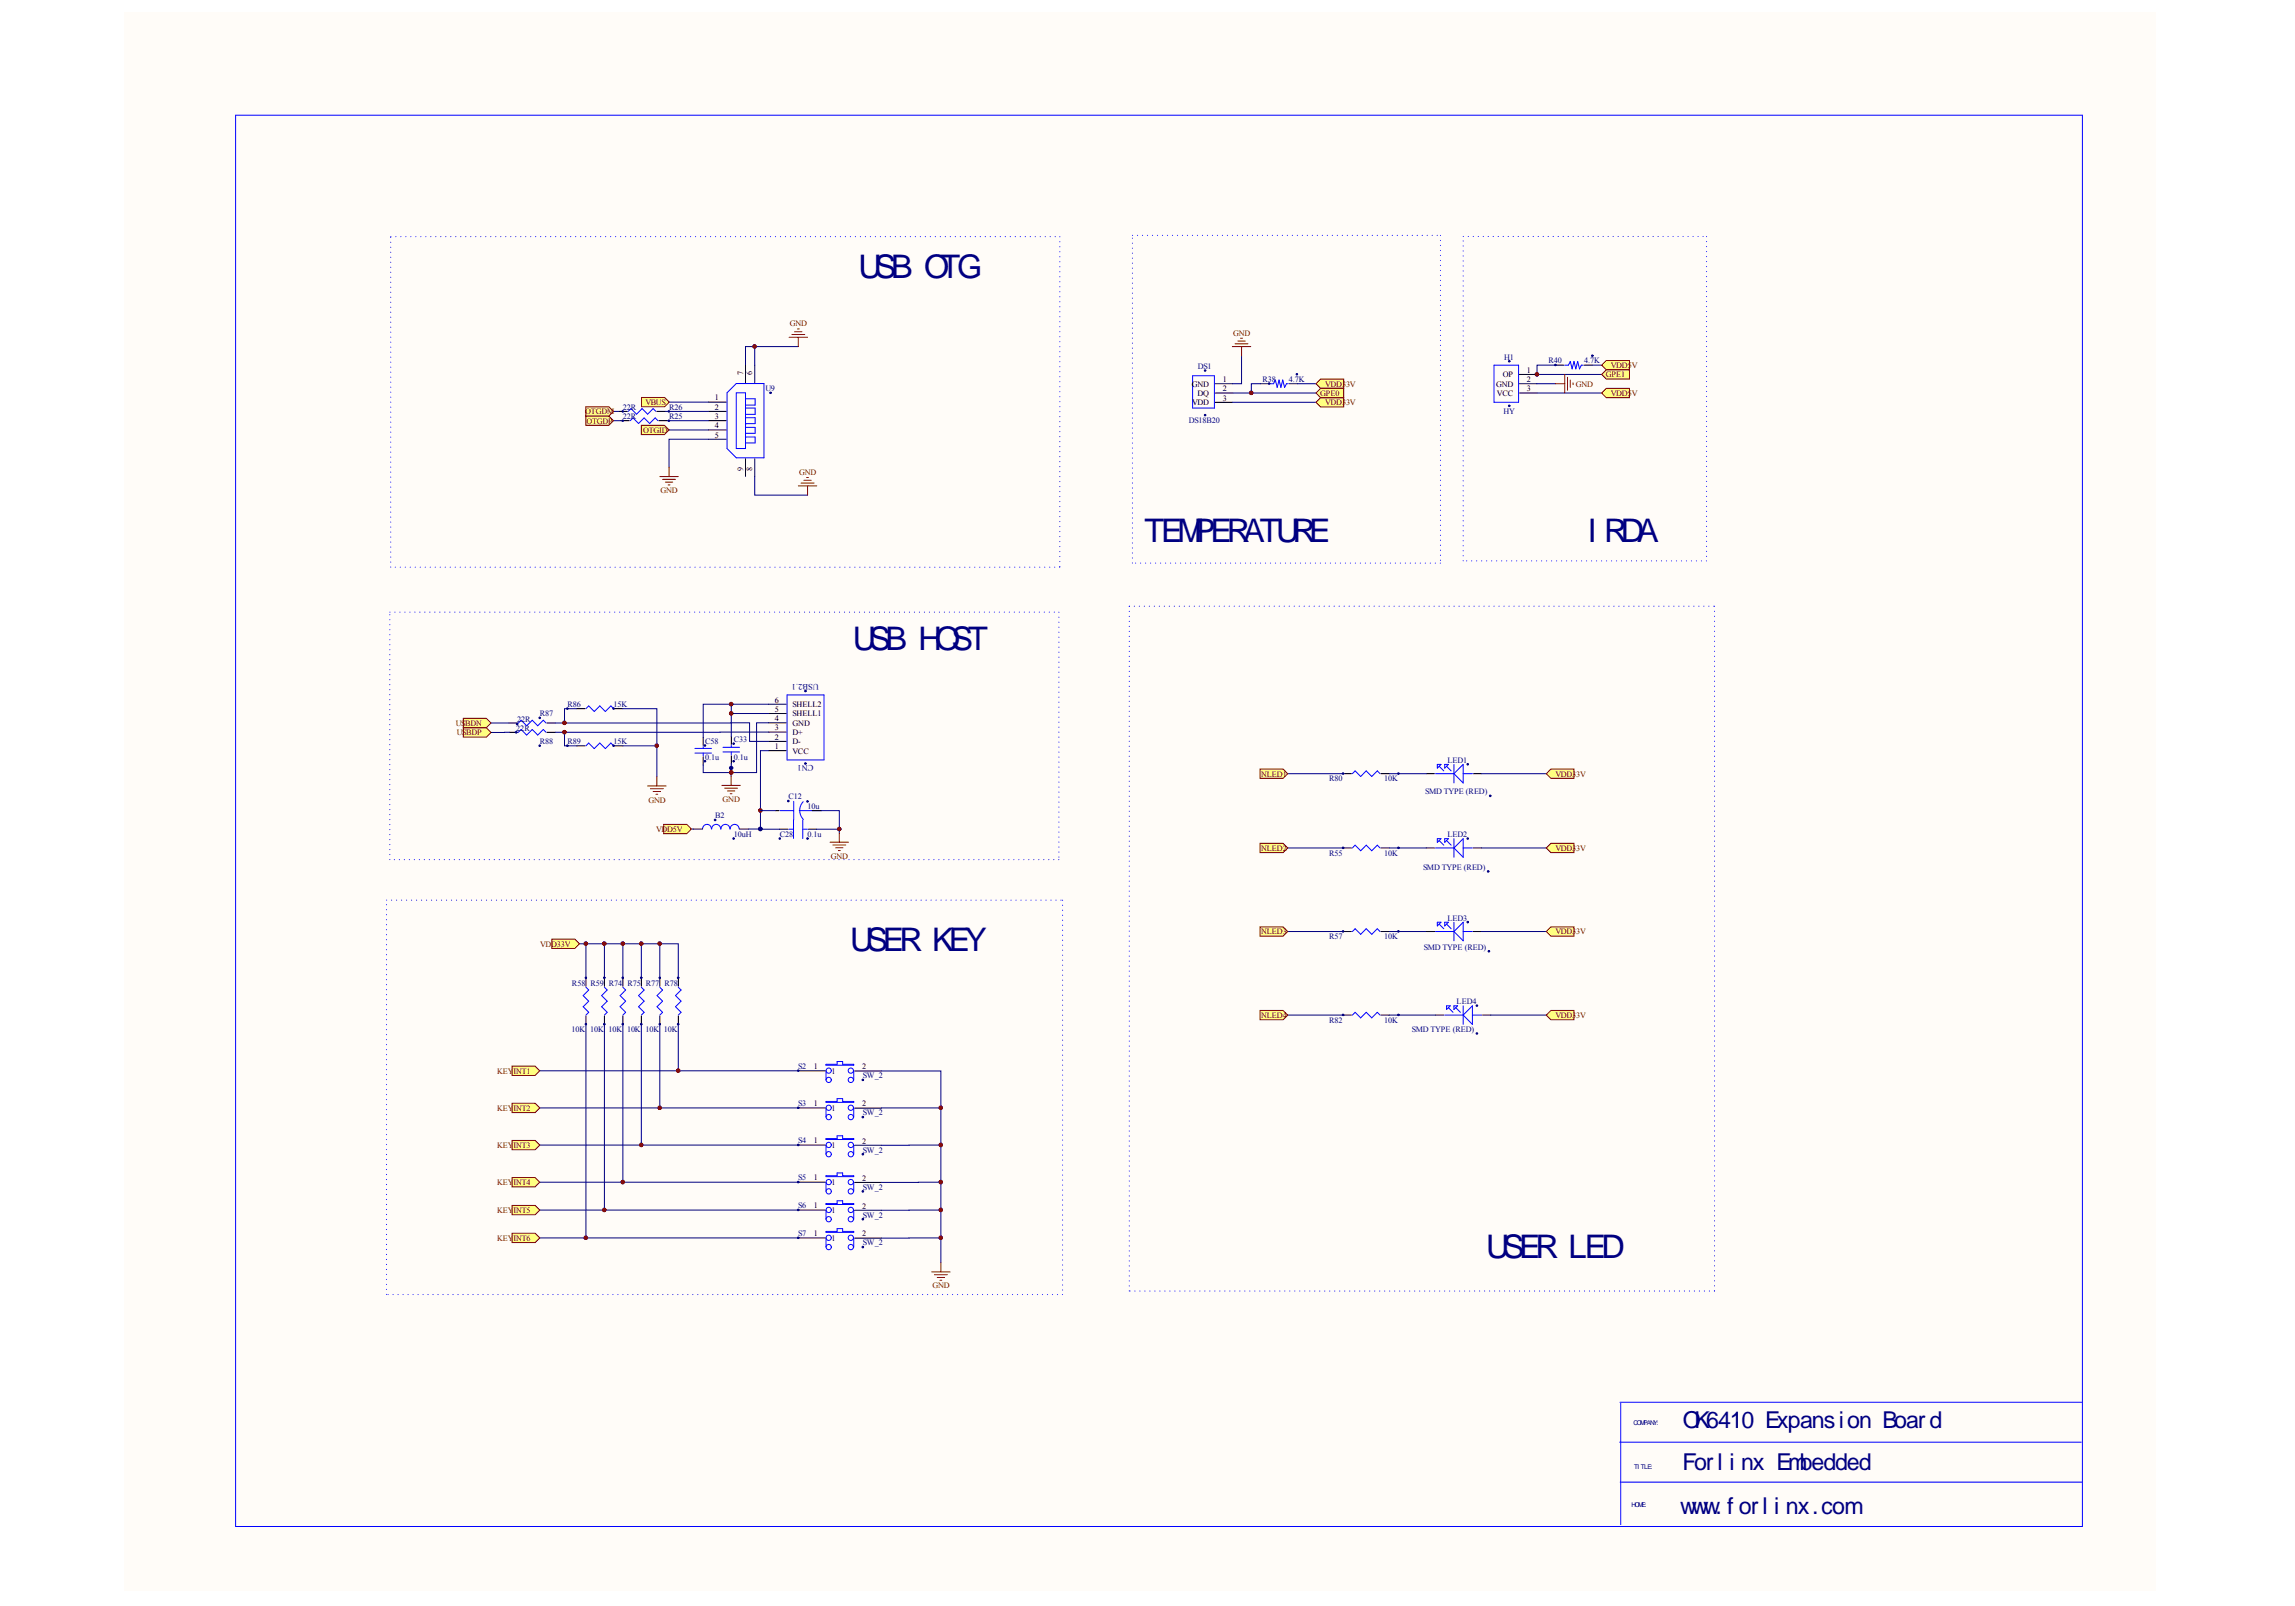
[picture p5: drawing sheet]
<svg xmlns="http://www.w3.org/2000/svg" width="289mm" height="202mm" viewBox="0 0 289 202" stroke-linecap="round" stroke-linejoin="round" font-family="sans-serif">
<defs><g id="words">
<g font-size="4.1" fill="#000080">
<text x="108.1" y="35">USB OTG</text>
<text x="144.1" y="68.2">TEMPERATURE</text>
<text x="199.9" y="68.2">I RDA</text>
<text x="107.4" y="81.8">USB HOST</text>
<text x="107" y="119.7">USER KEY</text>
<text x="187.1" y="158.3">USER LED</text>
</g>
<g font-size="2.9" fill="#000080">
<text x="211.8" y="179.8">OK6410 Expansion Boar d</text>
<text x="211.8" y="185">For l i nx Embedded</text>
<text x="211.5" y="190.5">www. f or l i nx.com</text>
</g>
<g font-size="1.1" fill="#000080">
<text x="103.1" y="86" transform="rotate(-180 103.1 86)">USB2.1</text>
<text x="102.4" y="96.3" transform="rotate(-180 102.4 96.3)">CN1</text>
</g>
<g font-size="1" fill="#800000">
<text x="99.4" y="41.1">GND</text>
<text x="155.2" y="42.2">GND</text>
<text x="202.2" y="47.5">GPE1</text>
<text x="202.8" y="46.3">VDD5V</text>
<text x="73.7" y="52.1">OTGDM</text>
<text x="73.8" y="53.3">OTGDP</text>
<text x="81.3" y="51">VBUS</text>
<text x="166.2" y="49.8">GPE0</text>
<text x="166.8" y="51">VDD33V</text>
<text x="166.8" y="48.7">VDD33V</text>
<text x="198.4" y="48.7">GND</text>
<text x="202.8" y="49.8">VDD5V</text>
<text x="81" y="54.5">OTGID</text>
<text x="100.6" y="59.8">GND</text>
<text x="83.2" y="62.1">GND</text>
<text x="57.4" y="91.4">USBDN</text>
<text x="57.5" y="92.6">USBDP</text>
<text x="81.6" y="101">GND</text>
<text x="91" y="100.9">GND</text>
<text x="158.8" y="97.7">NLED1</text>
<text x="195.8" y="97.7">VDD33V</text>
<text x="82.6" y="104.7">VDD5V</text>
<text x="158.8" y="107.1">NLED2</text>
<text x="195.8" y="107.1">VDD33V</text>
<text x="104.6" y="108.1">GND</text>
<text x="68" y="119.2">VDD33V</text>
<text x="158.8" y="117.6">NLED3</text>
<text x="195.8" y="117.6">VDD33V</text>
<text x="158.8" y="128.1">NLED4</text>
<text x="195.8" y="128.1">VDD33V</text>
<text x="62.6" y="135.1">KEYINT1</text>
<text x="62.6" y="139.8">KEYINT2</text>
<text x="62.6" y="144.5">KEYINT3</text>
<text x="62.6" y="149.2">KEYINT4</text>
<text x="62.6" y="152.7">KEYINT5</text>
<text x="62.6" y="156.2">KEYINT6</text>
<text x="117.4" y="162.2">GND</text>
</g>
<g font-size="1">
<text x="93.5" y="47.2" transform="rotate(-90 93.5 47.2)">7</text>
<text x="94.7" y="47.2" transform="rotate(-90 94.7 47.2)">6</text>
<text x="189.2" y="47.5">OP</text>
<text x="192.2" y="46.9">1</text>
<text x="90" y="53.9">4</text>
<text x="90" y="52.7">3</text>
<text x="90" y="51.6">2</text>
<text x="90" y="50.4">1</text>
<text x="150" y="48.7">GND</text>
<text x="150.1" y="51">VDD</text>
<text x="150.8" y="49.8">DQ</text>
<text x="153.9" y="48.1">1</text>
<text x="153.9" y="49.3">2</text>
<text x="153.9" y="50.4">3</text>
<text x="188.3" y="48.7">GND</text>
<text x="188.5" y="49.8">VCC</text>
<text x="192.2" y="48.1">2</text>
<text x="192.2" y="49.3">3</text>
<text x="90" y="55.1">5</text>
<text x="93.5" y="59.2" transform="rotate(-90 93.5 59.2)">9</text>
<text x="94.7" y="59.2" transform="rotate(-90 94.7 59.2)">8</text>
<text x="97.5" y="89.6">5</text>
<text x="97.5" y="88.4">6</text>
<text x="99.8" y="89">SHELL2</text>
<text x="97.5" y="94.3">1</text>
<text x="97.5" y="93.1">2</text>
<text x="97.5" y="91.9">3</text>
<text x="97.5" y="90.8">4</text>
<text x="99.8" y="94.9">VCC</text>
<text x="99.8" y="93.7">D-</text>
<text x="99.8" y="92.5">D+</text>
<text x="99.8" y="91.3">GND</text>
<text x="99.8" y="90.2">SHELL1</text>
<text x="102.4" y="134.6">1</text>
<text x="104.7" y="135.1">1</text>
<text x="108.5" y="134.6">2</text>
<text x="102.4" y="139.2">1</text>
<text x="102.4" y="143.9">1</text>
<text x="104.7" y="139.8">1</text>
<text x="108.5" y="139.3">2</text>
<text x="108.5" y="143.9">2</text>
<text x="102.4" y="148.6">1</text>
<text x="104.7" y="144.5">1</text>
<text x="104.7" y="149.2">1</text>
<text x="108.5" y="148.6">2</text>
<text x="102.4" y="152.1">1</text>
<text x="102.4" y="155.6">1</text>
<text x="104.7" y="152.7">1</text>
<text x="108.5" y="152.1">2</text>
<text x="108.5" y="155.6">2</text>
<text x="104.7" y="156.2">1</text>
</g>
<g font-size="1" fill="#000080">
<text x="150.8" y="46.4">DS1</text>
<text x="189.4" y="45.3">H1</text>
<text x="195" y="45.7">R40</text>
<text x="199.4" y="45.7">4.7K</text>
<text x="78.4" y="52.8">22R</text>
<text x="78.4" y="51.6">22R</text>
<text x="84.2" y="52.8">R25</text>
<text x="84.2" y="51.6">R26</text>
<text x="96.4" y="49.3">U9</text>
<text x="149.7" y="53.2">DS18B20</text>
<text x="158.9" y="48.1">R38</text>
<text x="162.2" y="48.1">4.7K</text>
<text x="189.3" y="52.1">HY</text>
<text x="71.4" y="89">R86</text>
<text x="77.3" y="89">15K</text>
<text x="65" y="92">22R</text>
<text x="65.1" y="90.9">22R</text>
<text x="68" y="90.2">R87</text>
<text x="68" y="93.7">R88</text>
<text x="71.4" y="93.7">R89</text>
<text x="77.3" y="93.7">15K</text>
<text x="88.8" y="95.6">0.1u</text>
<text x="88.8" y="93.6">C58</text>
<text x="92.4" y="95.6">0.1u</text>
<text x="92.4" y="93.4">C33</text>
<text x="182.2" y="96">LED1</text>
<text x="99.2" y="100.6">C12</text>
<text x="101.7" y="101.8">10u</text>
<text x="167.3" y="98.3">R80</text>
<text x="174.3" y="98.3">10K</text>
<text x="179.4" y="100">SMD TYPE (RED)</text>
<text x="90" y="103">B2</text>
<text x="92.4" y="105.3">10uH</text>
<text x="98.2" y="105.3">C28</text>
<text x="101.7" y="105.3">0.1u</text>
<text x="167.3" y="107.7">R55</text>
<text x="174.3" y="107.7">10K</text>
<text x="182.2" y="105.3">LED2</text>
<text x="179.1" y="109.5">SMD TYPE (RED)</text>
<text x="167.3" y="118.2">R57</text>
<text x="174.3" y="118.2">10K</text>
<text x="179.2" y="119.5">SMD TYPE (RED)</text>
<text x="182.2" y="115.9">LED3</text>
<text x="72" y="124">R58 R59 R74 R75 R77 R78</text>
<text x="72" y="129.9">10K</text>
<text x="74.3" y="129.9">10K</text>
<text x="76.6" y="129.9">10K</text>
<text x="78.9" y="129.9">10K</text>
<text x="81.3" y="129.9">10K</text>
<text x="83.6" y="129.9">10K</text>
<text x="167.3" y="128.7">R82</text>
<text x="174.3" y="128.7">10K</text>
<text x="177.7" y="129.9">SMD TYPE (RED)</text>
<text x="183.4" y="126.4">LED4</text>
<text x="100.5" y="134.6">S2</text>
<text x="108.6" y="135.7">SW_2</text>
<text x="100.5" y="139.2">S3</text>
<text x="100.5" y="143.9">S4</text>
<text x="108.6" y="140.4">SW_2</text>
<text x="100.5" y="148.6">S5</text>
<text x="108.6" y="145.1">SW_2</text>
<text x="108.6" y="149.8">SW_2</text>
<text x="100.5" y="152.1">S6</text>
<text x="100.5" y="155.6">S7</text>
<text x="108.6" y="153.3">SW_2</text>
<text x="108.6" y="156.8">SW_2</text>
</g>
<g font-size=".8" fill="#000080">
<text x="205.6" y="179.4">COMPANY:</text>
<text x="205.7" y="184.9">TI TLE:</text>
<text x="205.4" y="189.7">HOME:</text>
</g>
</g></defs>
<path d="M15.6 1.6h255.8v198.6h-255.8z" fill="#fffcf8"/>
<g fill="#000080" stroke="#000080" stroke-width=".13">
<circle cx="71.1" cy="92.2" r=".22"/>
<circle cx="71.1" cy="91" r=".22"/>
<circle cx="73.7" cy="155.8" r=".22"/>
<circle cx="73.8" cy="118.8" r=".21"/>
<circle cx="76.1" cy="152.3" r=".22"/>
<circle cx="76.1" cy="118.8" r=".21"/>
<circle cx="78.4" cy="148.8" r=".22"/>
<circle cx="78.4" cy="118.8" r=".21"/>
<circle cx="80.7" cy="144.1" r=".21"/>
<circle cx="80.7" cy="118.8" r=".21"/>
<circle cx="82.7" cy="93.9" r=".21"/>
<circle cx="83" cy="139.4" r=".22"/>
<circle cx="83.1" cy="118.8" r=".21"/>
<circle cx="85.4" cy="134.8" r=".22"/>
<circle cx="92" cy="97.2" r=".22"/>
<circle cx="92" cy="89.8" r=".22"/>
<circle cx="92" cy="88.6" r=".22"/>
<circle cx="95" cy="43.6" r=".22"/>
<circle cx="95.7" cy="104.3" r=".21"/>
<circle cx="95.7" cy="102" r=".21"/>
<circle cx="105.6" cy="104.3" r=".21"/>
<circle cx="118.4" cy="155.8" r=".22"/>
<circle cx="118.4" cy="152.3" r=".22"/>
<circle cx="118.4" cy="148.8" r=".22"/>
<circle cx="118.4" cy="144.1" r=".22"/>
<circle cx="118.4" cy="139.4" r=".22"/>
<circle cx="157.5" cy="49.5" r=".22"/>
<circle cx="193.5" cy="47.1" r=".22"/>
<circle cx="65.1" cy="91.1" r=".1"/>
<circle cx="67.9" cy="90.4" r=".1"/>
<circle cx="77.2" cy="93.9" r=".1"/>
<circle cx="71.4" cy="93.9" r=".1"/>
<circle cx="65" cy="92.2" r=".1"/>
<circle cx="67.9" cy="93.9" r=".1"/>
<circle cx="77.2" cy="89.2" r=".1"/>
<circle cx="71.4" cy="89.2" r=".1"/>
<circle cx="101.4" cy="96.1" r=".1"/>
<circle cx="101.4" cy="87" r=".1"/>
<circle cx="92.4" cy="95.8" r=".09"/>
<circle cx="92.4" cy="93.6" r=".1"/>
<circle cx="88.7" cy="95.8" r=".1"/>
<circle cx="88.7" cy="93.8" r=".1"/>
<circle cx="73.8" cy="128.9" r=".09"/>
<circle cx="73.8" cy="123.1" r=".09"/>
<circle cx="76.1" cy="128.9" r=".1"/>
<circle cx="76.1" cy="123.1" r=".1"/>
<circle cx="78.4" cy="128.9" r=".1"/>
<circle cx="78.4" cy="123.1" r=".1"/>
<circle cx="80.7" cy="128.9" r=".1"/>
<circle cx="80.7" cy="123.1" r=".1"/>
<circle cx="83.1" cy="128.9" r=".09"/>
<circle cx="83.1" cy="123.1" r=".09"/>
<circle cx="85.4" cy="128.9" r=".1"/>
<circle cx="85.4" cy="123.1" r=".1"/>
<circle cx="176" cy="106.7" r=".1"/>
<circle cx="169.1" cy="106.7" r=".1"/>
<circle cx="187.6" cy="100.2" r=".1"/>
<circle cx="184.8" cy="96.2" r=".1"/>
<circle cx="176" cy="117.2" r=".1"/>
<circle cx="169.1" cy="117.2" r=".1"/>
<circle cx="187.3" cy="109.7" r=".1"/>
<circle cx="184.8" cy="105.5" r=".1"/>
<circle cx="176" cy="97.4" r=".1"/>
<circle cx="169.1" cy="97.4" r=".1"/>
<circle cx="187.4" cy="119.7" r=".1"/>
<circle cx="184.8" cy="116.1" r=".1"/>
<circle cx="176.1" cy="127.7" r=".1"/>
<circle cx="169.1" cy="127.7" r=".09"/>
<circle cx="100.5" cy="134.8" r=".1"/>
<circle cx="108.6" cy="135.9" r=".1"/>
<circle cx="100.5" cy="139.4" r=".1"/>
<circle cx="108.6" cy="140.6" r=".1"/>
<circle cx="100.5" cy="144.1" r=".1"/>
<circle cx="108.6" cy="145.3" r=".1"/>
<circle cx="100.5" cy="148.8" r=".1"/>
<circle cx="108.6" cy="150" r=".1"/>
<circle cx="100.5" cy="152.3" r=".1"/>
<circle cx="108.6" cy="153.5" r=".1"/>
<circle cx="100.5" cy="155.8" r=".1"/>
<circle cx="108.6" cy="157" r=".1"/>
<circle cx="151.7" cy="46.6" r=".09"/>
<circle cx="151.7" cy="52.2" r=".09"/>
<circle cx="163.3" cy="47.1" r=".09"/>
<circle cx="159.8" cy="48.3" r=".09"/>
<circle cx="97" cy="49.4" r=".1"/>
<circle cx="78.4" cy="52.9" r=".1"/>
<circle cx="84.2" cy="52.9" r=".1"/>
<circle cx="78.4" cy="51.8" r=".1"/>
<circle cx="84.2" cy="51.8" r=".1"/>
<circle cx="190" cy="45.5" r=".1"/>
<circle cx="190" cy="51.1" r=".1"/>
<circle cx="200.5" cy="44.8" r=".1"/>
<circle cx="195.8" cy="45.9" r=".1"/>
<circle cx="185.9" cy="130.1" r=".1"/>
<circle cx="185.9" cy="126.6" r=".1"/>
<circle cx="92.4" cy="105.5" r=".1"/>
<circle cx="90" cy="103.2" r=".1"/>
<circle cx="101.7" cy="100.9" r=".1"/>
<circle cx="99.2" cy="100.8" r=".1"/>
<circle cx="101.7" cy="105.5" r=".1"/>
<circle cx="98.2" cy="105.5" r=".1"/>
</g>
<g fill="none" stroke="#00f" stroke-width=".13" stroke-dasharray="0 .6">
<path d="M49.2 29.8h84.2M133.4 29.8v41.6M142.6 29.6h38.7M181.3 29.6v41.3M184.2 29.8h30.6M214.8 29.8v40.8M49.1 77h84.2M49.2 71.4v-41.6M133.3 77v31.2M133.4 71.4h-84.2M142.2 76.3h73.6M142.6 70.9v-41.3"/>
<path d="M181.3 70.9h-38.7M184.2 70.6v-40.8M214.8 70.6h-30.6M215.8 76.3v86.2M48.7 113.3h85.1M49.1 108.2v-31.2M133.3 108.2h-84.2M133.8 113.3v49.6M48.7 162.9v-49.6M133.8 162.9h-85.1M142.2 162.5v-86.2M215.8 162.5h-73.6"/>
</g>
<g fill="none" stroke="#00f" stroke-width=".13">
<path d="M29.7 14.5h232.5v177.6h-232.5zM79.1 51.8l.3-.4 .7 .7 .7-.7 .7 .7 .7-.7 .4 .4M79.3 53l.4-.4 .7 .7 .7-.7 .7 .7 .7-.7 .3 .4M92.7 48.3h3.5v9.3h-3.5l-1.2-1.1v-7.1zM92.7 49.4h1.2v7.1h-1.2zM93.9 50.2h1.2v.8h-1.2M93.9 51.4h1.2v.8h-1.2M93.9 52.6h1.2v.7l-1.2 .1M93.9 53.8h1.2v.7h-1.2M93.9 55h1.2v.8h-1.2M150.1 47.3h2.8v4.1h-2.8zM159.9 48.3h.4l.3-.5 .2 1 .2-1 .3 1 .2-1 .2 1 .3-.5h.2"/>
<path d="M188.1 46h3.1v4.6h-3.1zM197 46h.5l.2-.5 .2 .9 .3-.9 .2 .9 .2-.9 .3 .9 .2-.4h.2M65.3 91l.3-.3 .7 .7 .7-.7 .7 .7 .7-.7 .3 .3M65.3 92.2l.3-.4 .7 .7 .7-.7 .7 .7 .7-.7 .3 .4M73.8 93.9l.3-.4 .7 .7 .7-.7 .7 .7 .7-.7 .4 .4M73.8 89.2l.3-.3 .7 .7 .7-.7 .7 .7 .7-.7 .4 .3M87.5 94.8h2.1M87.5 94.2h2.1M88.5 94v.2M88.5 94.8v.3M91 94.6h2.1M91 94.1h2.1"/>
<path d="M92.1 93.8v.3M92.1 94.6v.4M99.1 87.5h4.6v8.2h-4.6zM170.3 97.4l.3-.4 .7 .7 .7-.7 .7 .7 .7-.7 .3 .4M180.7 97.4h2.3M180.9 96.2h.5l-.5 .5zM181.2 96.4l.6 .6M181.9 96.2h.4l-.4 .5zM182.1 96.4l.6 .6M183 96.2v2.4M184.2 96.2v2.4l-1.2-1.2zM184.2 97.4h1.2"/>
<path d="M89.6 104.3a.56 .56 0 0 0-.6-.5 .56 .56 0 0 0-.6 .5M90.7 104.3a.56 .56 0 0 0-.5-.5 .56 .56 0 0 0-.6 .5M91.9 104.3a.56 .56 0 0 0-.6-.5 .56 .56 0 0 0-.5 .5M93.1 104.3a.56 .56 0 0 0-.6-.5 .56 .56 0 0 0-.6 .5M98.2 102h1.7M99.3 104.4h.6M99.9 103.2v2.3M99.9 100.9v2.3M100.6 102h2.8M101.1 104.4h.5M101.1 103.2v2.3M101.1 100.9a1.61 1.61 0 0 0 0 2.2"/>
<path d="M170.3 106.7l.3-.3 .7 .7 .7-.7 .7 .7 .7-.7 .3 .3M170.3 117.2l.3-.3 .7 .7 .7-.7 .7 .7 .7-.7 .3 .3M180.7 106.7h2.3M180.7 117.2h2.3M180.9 105.6h.5l-.5 .4zM180.9 116.1h.5l-.5 .4zM181.2 105.8l.6 .6M181.2 116.3l.6 .6M181.9 105.6h.4l-.4 .4zM181.9 116.1h.4l-.4 .4zM182.1 105.8l.6 .6M182.1 116.3l.6 .6"/>
<path d="M183 105.6v2.3M183 116.1v2.3M184.2 105.6v2.3l-1.2-1.2zM184.2 116.1v2.3l-1.2-1.2zM184.2 106.7h1.2M184.2 117.2h1.2M73.8 124.3l.3 .3-.7 .7 .7 .7-.7 .7 .7 .7-.3 .4M76.1 124.3l.3 .3-.7 .7 .7 .7-.7 .7 .7 .7-.3 .4M78.4 124.3l.4 .3-.7 .7 .7 .7-.7 .7 .7 .7-.4 .4M80.7 124.3l.4 .3-.7 .7 .7 .7-.7 .7 .7 .7-.4 .4M83.1 124.3l.3 .3-.7 .7 .7 .7-.7 .7 .7 .7-.3 .4M85.4 124.3l.3 .3-.7 .7 .7 .7-.7 .7 .7 .7-.3 .4"/>
<path d="M104 134h1.4v-.4h.7v.4h1.4v.1h-3.5zM104 138.6h1.4v-.3h.7v.3h1.4v.2h-3.5zM104 134.8v1.1M104 139.5v1.1M107.5 134.8v1.1M107.5 139.5v1.1M170.3 127.8l.3-.4 .7 .7 .7-.7 .7 .7 .7-.7 .3 .4M181.9 127.8h2.3M182.1 126.6h.5l-.5 .5zM182.3 126.8l.6 .6M183 126.6h.5l-.5 .5zM183.3 126.8l.6 .6"/>
<path d="M184.2 126.6v2.3M185.4 126.6v2.3l-1.2-1.1zM185.4 127.8h1.1M104 143.3h1.4v-.3h.7v.3h1.4v.1h-3.5zM104 148h1.4v-.4h.7v.4h1.4v.1h-3.5zM104 151.5h1.4v-.4h.7v.4h1.4v.1h-3.5zM104 155h1.4v-.4h.7v.4h1.4v.1h-3.5zM104 144.1v1.2M104 148.8v1.2M104 152.3v1.2M104 155.8v1.2M107.5 144.1v1.2"/>
<path d="M107.5 148.8v1.2M107.5 152.3v1.2M107.5 155.8v1.2M203.9 176.5h58.2M204 176.6v15.3M203.9 181.5h58.1M204 186.5h58.1"/>
<circle cx="104.3" cy="135.9" r=".33"/>
<circle cx="104.3" cy="134.8" r=".33"/>
<circle cx="104.3" cy="139.4" r=".33"/>
<circle cx="107.1" cy="134.8" r=".33"/>
<circle cx="107.1" cy="135.9" r=".33"/>
<circle cx="107.1" cy="139.4" r=".33"/>
<circle cx="104.3" cy="148.8" r=".33"/>
<circle cx="104.3" cy="152.3" r=".33"/>
<circle cx="104.3" cy="153.5" r=".33"/>
<circle cx="104.3" cy="155.8" r=".33"/>
<circle cx="104.3" cy="144.1" r=".33"/>
<circle cx="104.3" cy="145.3" r=".33"/>
<circle cx="104.3" cy="150" r=".33"/>
<circle cx="104.3" cy="140.6" r=".33"/>
<circle cx="104.3" cy="157" r=".33"/>
<circle cx="107.1" cy="148.8" r=".33"/>
<circle cx="107.1" cy="152.3" r=".33"/>
<circle cx="107.1" cy="153.5" r=".33"/>
<circle cx="107.1" cy="155.8" r=".33"/>
<circle cx="107.1" cy="145.3" r=".33"/>
<circle cx="107.1" cy="144.1" r=".33"/>
<circle cx="107.1" cy="150" r=".33"/>
<circle cx="107.1" cy="140.6" r=".33"/>
<circle cx="107.1" cy="157" r=".33"/>
</g>
<g fill="none" stroke="#000" stroke-width=".13">
<path d="M77.9 51.8h1.1M78.2 53h1M82.7 51.8h1M82.9 53h1.1M89.2 55.3h2.2M89.2 54.1h2.2M89.2 53h2.2M89.2 51.8h2.2M89.2 50.6h2.2M93.9 45.9v2.3M93.9 57.7v2.3M95 45.9v2.3"/>
<path d="M95 57.7v2.3M153 48.3h2.2M153 49.5h2.2M153 50.6h2.2M158.7 48.3h1M162.3 48.3h1M191.3 48.3h2.2M191.3 49.5h2.2M191.3 47.1h2.2M195.8 46h1.1M199.4 46h1.1M64.1 91h1"/>
<path d="M64.1 92.2h1M68.9 91h1M68.9 92.2h1M72.6 93.9h1M72.6 89.2h1M77.4 93.9h1M77.4 89.2h1M88.5 92.8v1.1M88.5 95.3v1M92.1 92.7v1M92.1 95.1v1.1M96.8 91h2.2"/>
<path d="M96.8 94.5h2.2M96.8 93.3h2.2M96.8 92.1h2.2M96.8 89.8h2.2M96.8 88.6h2.2M169.1 97.4h1M173.9 97.4h1M179.6 97.4h1M185.5 97.4h1M87.3 104.3h1.1M93.1 104.3h1.1M97.6 102h.5"/>
<path d="M98.2 104.4h1M101.8 104.4h1M102.2 102h1.2M169.1 106.7h1M169.1 117.2h1M173.9 106.7h1M173.9 117.2h1M179.6 106.7h1M179.6 117.2h1M185.5 106.7h1M185.5 117.2h1M73.8 123.1v1"/>
<path d="M73.8 127.9v1M76.1 123.1v1M76.1 127.9v1M78.4 123.1v1M78.4 127.9v1M80.7 123.1v1M80.7 127.9v1M83.1 123.1v1M83.1 127.9v1M85.4 123.1v1M85.4 127.9v1M100.5 134.8h3.4"/>
<path d="M100.5 139.5h3.4M107.6 134.8h3.4M107.6 139.5h3.4M169.1 127.8h1M173.9 127.8h1M180.7 127.8h1.1M186.6 127.8h1.1M100.5 144.1h3.4M100.5 148.8h3.4M100.5 152.3h3.4M100.5 155.8h3.4M107.6 144.2h3.4"/>
<path d="M107.6 148.8h3.4M107.6 152.3h3.4M107.6 155.8h3.4"/>
</g>
<g fill="none" stroke="#000080" stroke-width=".13">
<path d="M77.2 53h1M77.2 51.8h.7M83.7 51.8h5.5M84 53h5.2M84.2 54.1h5M84.3 50.6h4.9M89.2 55.3h-5v3.5M93.9 45.9v-2.3h1.1v2.3M95 60v2.3h6.7M95 43.6h5.5M155.2 50.6h10.5M155.2 49.5h10.5"/>
<path d="M156.3 44.8v3.5h-1.1M158.7 48.3h-1.2v1.2M163.3 48.3h2.4M193.5 47.1h.1M193.5 48.3h2.3M193.5 49.5h8.1M193.5 47.1h8.1M195.8 46h-2.3v1.1M200.5 46h1.1M61.8 91h2.3M64.1 92.2h-2.3M69.9 91h1.2"/>
<path d="M69.9 92.2h1.2M71.1 92.2v1.7h1.5M71.1 91h23.3v2.3h2.4M72.6 89.2h-1.5v1.8M78.4 89.2h4.3v4.7M78.4 93.9h4.3M82.7 93.9v3.9M88.5 96.3v.9h3.6M92.1 97.2l-.1-.5v1M92.1 97.2h.1M92.1 88.6h-3.6v4.2M92.1 88.6v4.1"/>
<path d="M92.1 96.2v1M92.1 88.6h4.7M92.1 89.8h4.7M96.8 91h-1.6v6.2h-3.1M96.8 94.5h-1.1v9.9M96.8 92.1l-25.7 .1M162.1 97.4h7M174.9 97.4h4.7M186.5 97.4h8.2M73 118.8h10.1M73.8 118.8v4.3M76.1 118.8v4.3"/>
<path d="M78.4 118.8v4.3M80.7 118.8v4.3M83.1 118.8h2.3v4.3M83.1 118.8v4.3M87 104.3h.3M94.2 104.3l1.5 .1M95.7 104.4h2.5M102.8 104.4h2.9M103.4 102h2.3v2.4M105.7 104.4v.4M162.1 106.7h7M162.1 117.2h7"/>
<path d="M174.9 106.7h4.7M174.9 117.2h4.7M186.5 106.7h8.2M186.5 117.2h8.2M68 139.5h32.5M68 134.8h32.5M73.8 128.9v26.9M76.1 128.9v23.4M78.4 128.9v19.9M80.7 128.9v15.2M83.1 128.9v10.6M85.4 128.9v5.9"/>
<path d="M111 134.8h7.5v4.7M118.5 139.5h-7.5M118.5 139.5v19.4M162.1 127.8h7M174.9 127.8h5.8M187.7 127.8h7M68 155.8h32.5M68 152.3h32.5M68 148.8h32.5M68 144.1h32.5M118.5 144.1l-7.5 .1M118.5 148.8h-7.5"/>
<path d="M118.5 152.3h-7.5M118.5 155.8h-7.5"/>
</g>
<g fill="#800000" stroke="#800000" stroke-width=".13">
<circle cx="71.1" cy="92.2" r=".22"/>
<circle cx="71.1" cy="91" r=".22"/>
<circle cx="92" cy="89.8" r=".22"/>
<circle cx="92" cy="97.2" r=".22"/>
<circle cx="92" cy="88.6" r=".22"/>
<circle cx="76.1" cy="152.3" r=".22"/>
<circle cx="95" cy="43.6" r=".22"/>
<circle cx="95.7" cy="102" r=".21"/>
<circle cx="95.7" cy="104.3" r=".21"/>
<circle cx="105.6" cy="104.3" r=".21"/>
<circle cx="193.5" cy="47.1" r=".22"/>
<circle cx="157.5" cy="49.5" r=".22"/>
<circle cx="82.7" cy="93.9" r=".21"/>
<circle cx="73.7" cy="155.8" r=".22"/>
<circle cx="78.4" cy="148.8" r=".22"/>
<circle cx="73.8" cy="118.8" r=".21"/>
<circle cx="76.1" cy="118.8" r=".21"/>
<circle cx="80.7" cy="144.1" r=".21"/>
<circle cx="78.4" cy="118.8" r=".21"/>
<circle cx="80.7" cy="118.8" r=".21"/>
<circle cx="83.1" cy="118.8" r=".21"/>
<circle cx="83" cy="139.4" r=".22"/>
<circle cx="85.4" cy="134.8" r=".22"/>
<circle cx="118.4" cy="144.1" r=".22"/>
<circle cx="118.4" cy="148.8" r=".22"/>
<circle cx="118.4" cy="152.3" r=".22"/>
<circle cx="118.4" cy="155.8" r=".22"/>
<circle cx="118.4" cy="139.4" r=".22"/>
</g>
<path d="M81.5 98.9h2.4M81.9 99.3h1.6M82.2 99.6h1M82.6 100h.2M82.7 97.8v1.1" fill="none" stroke="#800000" stroke-width=".13"/>
<g fill="#ffff80" stroke="#800000" stroke-width=".13">
<path d="M58.3 90.4h2.9l.6 .6-.6 .6h-2.9z" fill-rule="evenodd"/>
<path d="M58.3 91.6h2.9l.6 .6-.6 .6h-2.9z" fill-rule="evenodd"/>
</g>
<path d="M90.9 98.9h2.3M91.2 99.2h1.7M91.6 99.6h.9M91.9 99.9h.3M92 97.7v1.2" fill="none" stroke="#800000" stroke-width=".13"/>
<g fill="#ffff80" stroke="#800000" stroke-width=".13">
<path d="M69.5 118.2h2.9l.6 .6-.6 .6h-2.9z" fill-rule="evenodd"/>
<path d="M195.2 106.1h3v1.2h-3l-.5-.6z" fill-rule="evenodd"/>
<path d="M158.6 106.1h2.9l.6 .6-.6 .6h-2.9z" fill-rule="evenodd"/>
<path d="M195.2 116.7h3v1.1h-3l-.5-.6z" fill-rule="evenodd"/>
<path d="M158.6 116.7h2.9l.6 .5-.6 .6h-2.9z" fill-rule="evenodd"/>
<path d="M195.2 96.8h3v1.2h-3l-.5-.6z" fill-rule="evenodd"/>
<path d="M158.6 96.8h2.9l.6 .6-.6 .6h-2.9z" fill-rule="evenodd"/>
<path d="M195.2 127.2h3v1.2h-3l-.5-.6z" fill-rule="evenodd"/>
<path d="M158.6 127.2h2.9l.6 .6-.6 .6h-2.9z" fill-rule="evenodd"/>
<path d="M64.5 134.2h2.9l.6 .6-.6 .6h-2.9z" fill-rule="evenodd"/>
<path d="M64.5 138.9h2.9l.6 .6-.6 .5h-2.9z" fill-rule="evenodd"/>
<path d="M64.5 143.5h2.9l.6 .6-.6 .6h-2.9z" fill-rule="evenodd"/>
<path d="M64.5 148.2h2.9l.6 .6-.6 .6h-2.9z" fill-rule="evenodd"/>
<path d="M64.5 151.7h2.9l.6 .6-.6 .6h-2.9z" fill-rule="evenodd"/>
<path d="M64.5 155.2h2.9l.6 .6-.6 .6h-2.9z" fill-rule="evenodd"/>
</g>
<path d="M155.1 43.6h2.4M155.5 43.3h1.6M155.8 42.9h1M156.2 42.6h.2M156.3 43.6v1.2M118.5 158.9v1.2M117.3 160.1h2.3M117.6 160.4h1.7M118 160.8h.9M118.3 161.1h.3" fill="none" stroke="#800000" stroke-width=".13"/>
<g fill="#ffff80" stroke="#800000" stroke-width=".13">
<path d="M166.3 50.1h2.9v1.1h-2.9l-.6-.6z" fill-rule="evenodd"/>
<path d="M166.3 47.7h2.9v1.2h-2.9l-.6-.6z" fill-rule="evenodd"/>
<path d="M166.3 48.9h2.9v1.2h-2.9l-.6-.6z" fill-rule="evenodd"/>
<path d="M80.8 50h2.9l.6 .6-.6 .6h-2.9z" fill-rule="evenodd"/>
<path d="M80.7 53.5h2.9l.6 .6-.6 .6h-2.9z" fill-rule="evenodd"/>
</g>
<g fill="none" stroke="#800000" stroke-width=".13">
<path d="M83.1 60h2.3M84.2 58.8v1.2M99.3 42.5h2.4M99.7 42.1h1.6M100 41.8h1M100.4 41.4h.2M100.5 42.5v1.1M83.4 60.3h1.6M83.8 60.7h.9M84.1 61h.2M100.5 61.2h2.3M100.9 60.8h1.6"/>
<path d="M101.2 60.5h.9M101.5 60.1h.3M101.7 61.2v1.1"/>
</g>
<g fill="#ffff80" stroke="#800000" stroke-width=".13">
<path d="M73.7 52.4h2.9l.6 .6-.6 .5h-2.9z" fill-rule="evenodd"/>
<path d="M73.7 51.2h2.9l.6 .6-.6 .6h-2.9z" fill-rule="evenodd"/>
<path d="M202.2 48.9h2.9v1.2h-2.9l-.6-.6z" fill-rule="evenodd"/>
<path d="M202.2 45.4h2.9v1.1h-2.9l-.6-.5z" fill-rule="evenodd"/>
<path d="M202.2 46.5h2.9v1.2h-2.9l-.6-.6z" fill-rule="evenodd"/>
<path d="M83.6 103.8h2.9l.5 .5-.5 .6h-2.9z" fill-rule="evenodd"/>
</g>
<path d="M195.8 48.3h1.2M197 47.1v2.4M197.3 47.5v1.6M197.7 47.8v1M198 48.2v.2M104.5 106h2.3M104.9 106.4h1.6M105.2 106.7h.9M105.5 107.1h.3M105.7 104.8v1.2" fill="none" stroke="#800000" stroke-width=".13"/>
<path d="M95.7 102h1.9" fill="none" stroke="#000080" stroke-width=".13"/>
<g fill="#000080" stroke="#000080" stroke-width=".13">
<circle cx="92" cy="96.7" r=".21"/>
<circle cx="95.7" cy="104.3" r=".21"/>
</g>
<use href="#words"/>
</svg>
